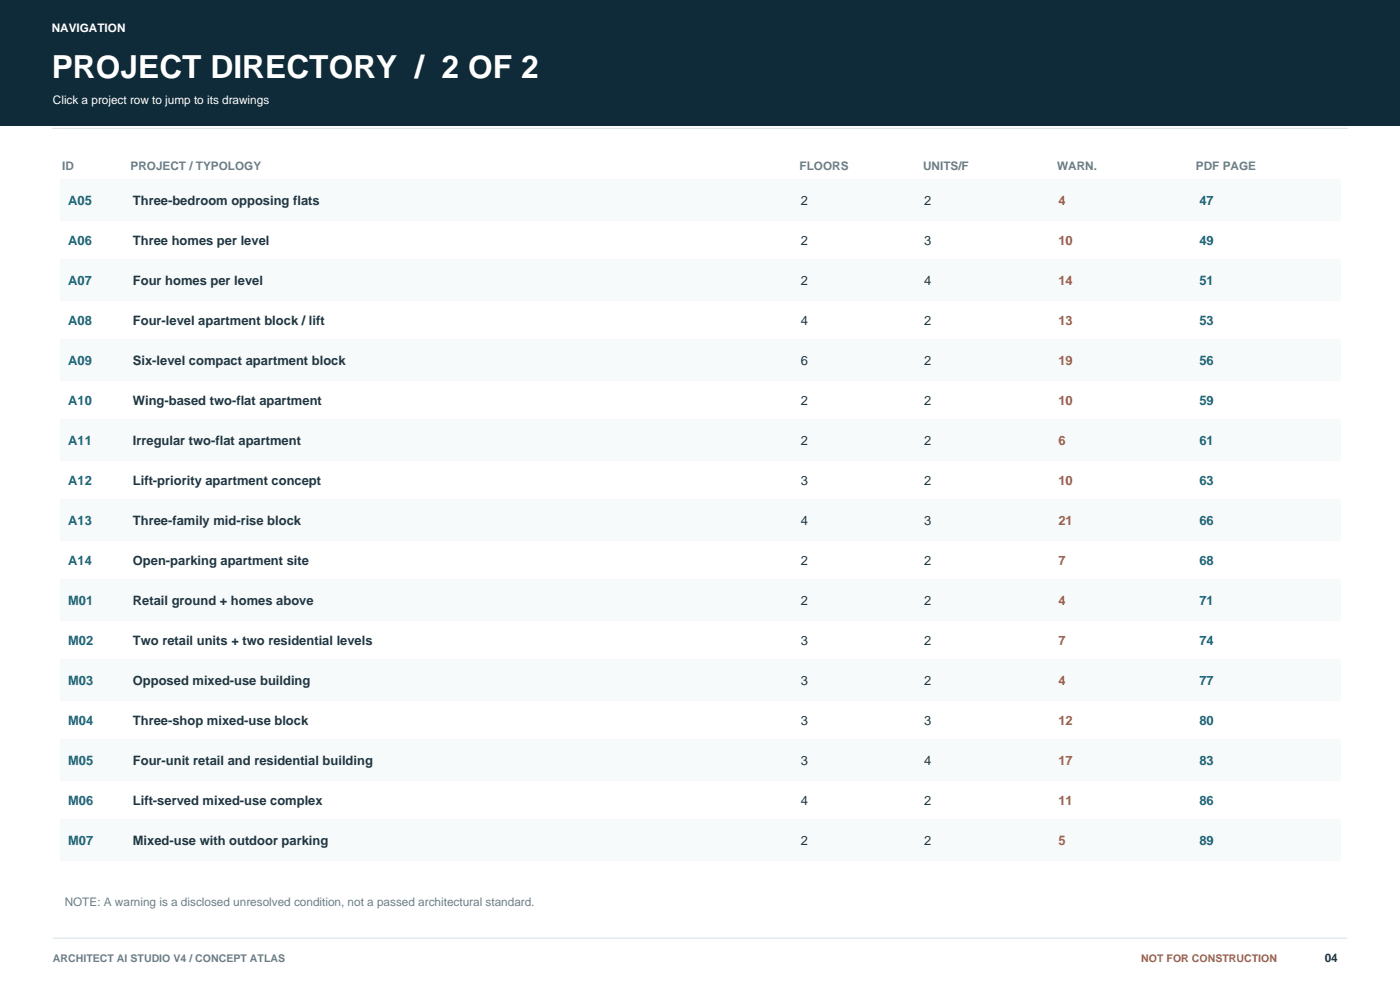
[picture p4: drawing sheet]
<svg xmlns="http://www.w3.org/2000/svg" width="420mm" height="297mm" viewBox="0 0 420 297" stroke-linecap="round" stroke-linejoin="round" font-family="sans-serif">
<defs><g id="words">
<text font-size="9.5" fill="#fff" x="15.5" y="23.3">PROJECT DIRECTORY / 2 OF 2</text>
<g font-size="3.9" fill="#18687b">
<text x="20.5" y="61.4">A05</text>
<text x="359.8" y="61.4">47</text>
<text x="20.5" y="73.4">A06</text>
<text x="359.8" y="73.4">49</text>
<text x="20.5" y="85.4">A07</text>
<text x="359.8" y="85.4">51</text>
<text x="20.5" y="97.4">A08</text>
<text x="359.8" y="97.4">53</text>
<text x="20.5" y="109.4">A09</text>
<text x="359.8" y="109.4">56</text>
<text x="20.5" y="121.4">A10</text>
<text x="359.8" y="121.4">59</text>
<text x="20.5" y="133.3">A11</text>
<text x="359.8" y="133.3">61</text>
<text x="20.5" y="145.3">A12</text>
<text x="359.8" y="145.3">63</text>
<text x="20.5" y="157.3">A13</text>
<text x="359.8" y="157.3">66</text>
<text x="20.5" y="169.3">A14</text>
<text x="359.8" y="169.3">68</text>
<text x="20.5" y="181.3">M01</text>
<text x="359.8" y="181.3">71</text>
<text x="20.5" y="193.3">M02</text>
<text x="359.8" y="193.3">74</text>
<text x="20.5" y="205.3">M03</text>
<text x="359.8" y="205.3">77</text>
<text x="20.5" y="217.3">M04</text>
<text x="359.8" y="217.3">80</text>
<text x="20.5" y="229.3">M05</text>
<text x="359.8" y="229.3">83</text>
<text x="20.5" y="241.3">M06</text>
<text x="359.8" y="241.3">86</text>
<text x="20.5" y="253.3">M07</text>
<text x="359.8" y="253.3">89</text>
</g>
<g font-size="3.9" fill="#213641">
<text x="39.9" y="61.4">Three-bedroom opposing flats</text>
<text x="240.2" y="61.4">2</text>
<text x="277.3" y="61.4">2</text>
<text x="39.9" y="73.4">Three homes per level</text>
<text x="240.2" y="73.4">2</text>
<text x="277.3" y="73.4">3</text>
<text x="39.9" y="85.4">Four homes per level</text>
<text x="240.2" y="85.4">2</text>
<text x="277.3" y="85.4">4</text>
<text x="39.9" y="97.4">Four-level apartment block / lift</text>
<text x="240.2" y="97.4">4</text>
<text x="277.3" y="97.4">2</text>
<text x="39.9" y="109.4">Six-level compact apartment block</text>
<text x="240.2" y="109.4">6</text>
<text x="277.3" y="109.4">2</text>
<text x="39.9" y="121.4">Wing-based two-flat apartment</text>
<text x="240.2" y="121.4">2</text>
<text x="277.3" y="121.4">2</text>
<text x="39.9" y="133.3">Irregular two-flat apartment</text>
<text x="240.2" y="133.3">2</text>
<text x="277.3" y="133.3">2</text>
<text x="39.9" y="145.3">Lift-priority apartment concept</text>
<text x="240.2" y="145.3">3</text>
<text x="277.3" y="145.3">2</text>
<text x="39.9" y="157.3">Three-family mid-rise block</text>
<text x="240.2" y="157.3">4</text>
<text x="277.3" y="157.3">3</text>
<text x="39.9" y="169.3">Open-parking apartment site</text>
<text x="240.2" y="169.3">2</text>
<text x="277.3" y="169.3">2</text>
<text x="39.9" y="181.3">Retail ground + homes above</text>
<text x="240.2" y="181.3">2</text>
<text x="277.3" y="181.3">2</text>
<text x="39.9" y="193.3">Two retail units + two residential levels</text>
<text x="240.2" y="193.3">3</text>
<text x="277.3" y="193.3">2</text>
<text x="39.9" y="205.3">Opposed mixed-use building</text>
<text x="240.2" y="205.3">3</text>
<text x="277.3" y="205.3">2</text>
<text x="39.9" y="217.3">Three-shop mixed-use block</text>
<text x="240.2" y="217.3">3</text>
<text x="277.3" y="217.3">3</text>
<text x="39.9" y="229.3">Four-unit retail and residential building</text>
<text x="240.2" y="229.3">3</text>
<text x="277.3" y="229.3">4</text>
<text x="39.9" y="241.3">Lift-served mixed-use complex</text>
<text x="240.2" y="241.3">4</text>
<text x="277.3" y="241.3">2</text>
<text x="39.9" y="253.3">Mixed-use with outdoor parking</text>
<text x="240.2" y="253.3">2</text>
<text x="277.3" y="253.3">2</text>
</g>
<g font-size="3.9" fill="#b86041">
<text x="317.5" y="61.4">4</text>
<text x="317.5" y="73.4">10</text>
<text x="317.5" y="85.4">14</text>
<text x="317.5" y="97.4">13</text>
<text x="317.5" y="109.4">19</text>
<text x="317.5" y="121.4">10</text>
<text x="317.5" y="133.3">6</text>
<text x="317.5" y="145.3">10</text>
<text x="317.5" y="157.3">21</text>
<text x="317.5" y="169.3">7</text>
<text x="317.5" y="181.3">4</text>
<text x="317.5" y="193.3">7</text>
<text x="317.5" y="205.3">4</text>
<text x="317.5" y="217.3">12</text>
<text x="317.5" y="229.3">17</text>
<text x="317.5" y="241.3">11</text>
<text x="317.5" y="253.3">5</text>
</g>
<g font-size="3.5" fill="#fff">
<text x="15.5" y="9.5">NAVIGATION</text>
<text x="15.9" y="31">Click a project row to jump to its drawings</text>
</g>
<g font-size="3.5" fill="#697d89">
<text x="18.7" y="50.8">ID</text>
<text x="39.2" y="50.8">PROJECT / TYPOLOGY</text>
<text x="239.9" y="50.8">FLOORS</text>
<text x="276.9" y="50.8">UNITS/F</text>
<text x="317.1" y="50.8">WARN.</text>
<text x="358.8" y="50.8">PDF PAGE</text>
<text x="19.4" y="271.6">NOTE: A warning is a disclosed unresolved condition, not a passed architectural standard.</text>
</g>
<text font-size="3.5" fill="#213641" x="397.4" y="288.2">04</text>
<text font-size="3.2" fill="#697d89" x="15.9" y="288.2">ARCHITECT AI STUDIO V4 / CONCEPT ATLAS</text>
<text font-size="3.2" fill="#b86041" x="342.4" y="288.2">NOT FOR CONSTRUCTION</text>
</g></defs>
<path d="M0 0h420v37.7h-420z" fill="#0f2b39"/>
<path d="M15.5 38.5h389" fill="none" stroke="#d7e1e5" stroke-width=".3"/>
<path d="M15.9 281.2h388.2" fill="none" stroke="#d7e1e5" stroke-width=".32"/>
<g fill="#f7fafa">
<path d="M18 53.6h384.2v12.4h-384.2z"/>
<path d="M18 77.6h384.2v12.4h-384.2z"/>
<path d="M18 101.6h384.2v12.3h-384.2z"/>
<path d="M18 125.6h384.2v12.3h-384.2z"/>
<path d="M18 149.6h384.2v12.3h-384.2z"/>
<path d="M18 173.6h384.2v12.3h-384.2z"/>
<path d="M18 197.6h384.2v12.3h-384.2z"/>
<path d="M18 221.5h384.2v12.4h-384.2z"/>
<path d="M18 245.5h384.2v12.4h-384.2z"/>
</g>
<use href="#words"/>
</svg>
